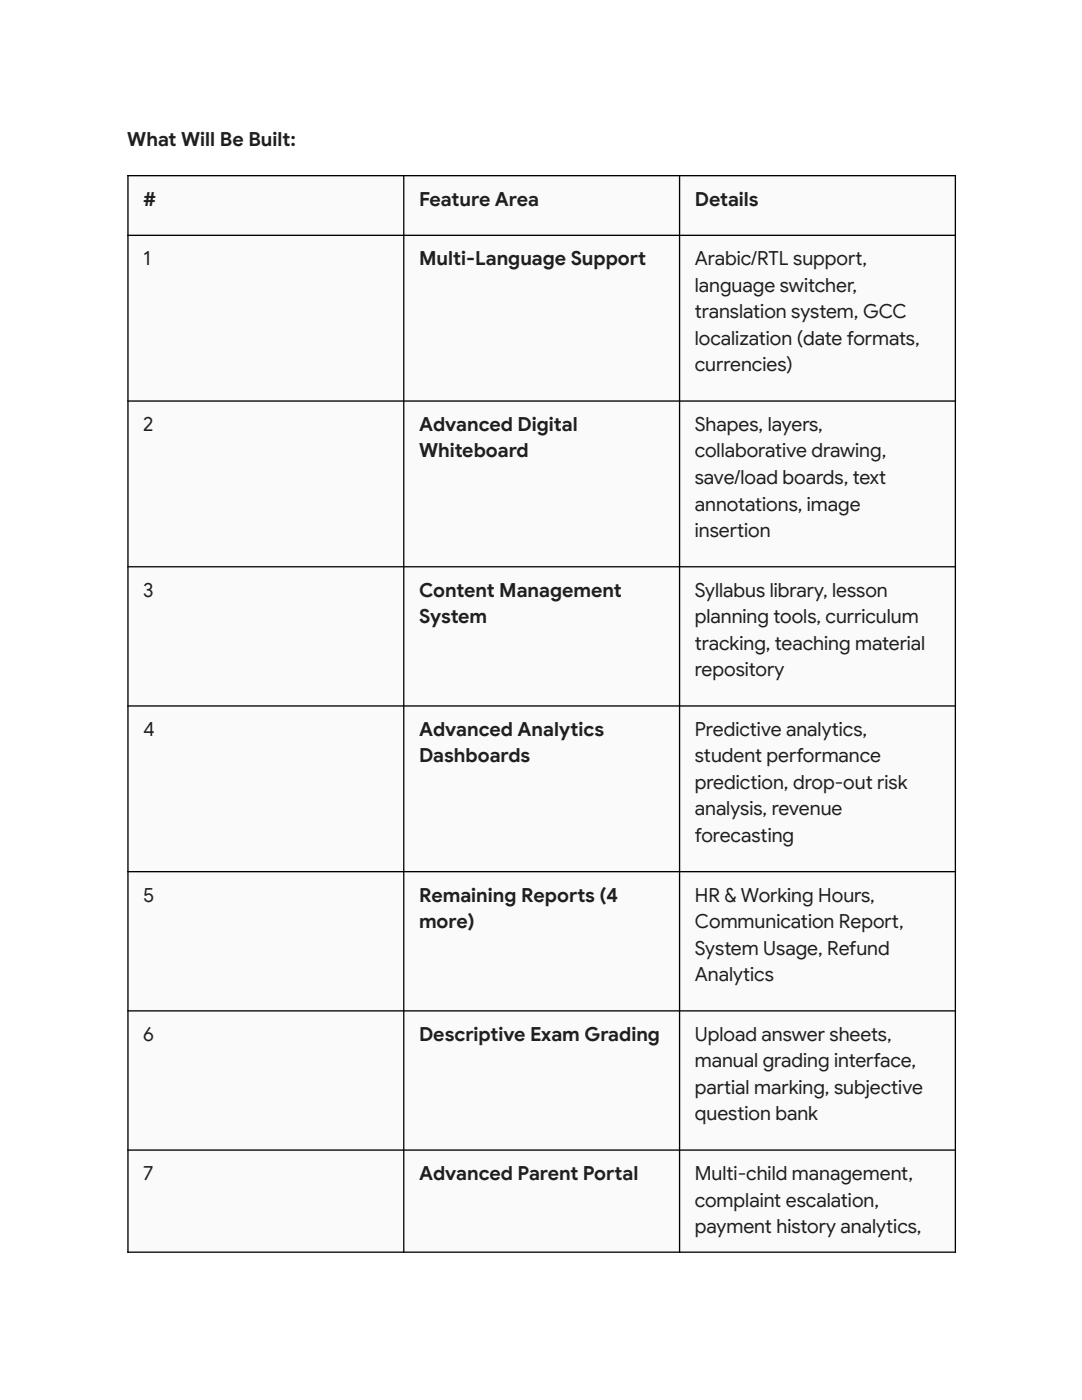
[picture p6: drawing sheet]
<svg xmlns="http://www.w3.org/2000/svg" width="216mm" height="279mm" viewBox="0 0 216 279" stroke-linecap="round" stroke-linejoin="round" font-family="sans-serif">
<defs><g id="words">
<g font-size="3.9" fill="#1f1f1f">
<text x="25.4" y="29.1">What Will Be Built:</text>
<text x="28.6" y="41">#</text>
<text x="83.6" y="41">Feature Area</text>
<text x="138.6" y="41">Details</text>
<text x="28.6" y="52.9">1</text>
<text x="83.6" y="52.9">Multi-Language Support</text>
<text x="138.6" y="52.9">Arabic/RTL support,</text>
<text x="138.6" y="58.2">language switcher,</text>
<text x="138.6" y="63.5">translation system, GCC</text>
<text x="138.6" y="68.8">localization (date formats,</text>
<text x="138.6" y="74.1">currencies)</text>
<text x="28.6" y="86">2</text>
<text x="83.6" y="86">Advanced Digital</text>
<text x="138.6" y="86">Shapes, layers,</text>
<text x="83.6" y="91.3">Whiteboard</text>
<text x="138.6" y="91.3">collaborative drawing,</text>
<text x="138.6" y="96.6">save/load boards, text</text>
<text x="138.6" y="101.9">annotations, image</text>
<text x="138.6" y="107.2">insertion</text>
<text x="28.6" y="119.1">3</text>
<text x="83.6" y="119.1">Content Management</text>
<text x="138.6" y="119.1">Syllabus library, lesson</text>
<text x="83.6" y="124.4">System</text>
<text x="138.6" y="124.4">planning tools, curriculum</text>
<text x="138.6" y="129.7">tracking, teaching material</text>
<text x="138.6" y="135">repository</text>
<text x="28.6" y="146.9">4</text>
<text x="83.6" y="146.9">Advanced Analytics</text>
<text x="138.6" y="146.9">Predictive analytics,</text>
<text x="83.6" y="152.2">Dashboards</text>
<text x="138.6" y="152.2">student performance</text>
<text x="138.6" y="157.4">prediction, drop-out risk</text>
<text x="138.6" y="162.7">analysis, revenue</text>
<text x="138.6" y="168">forecasting</text>
<text x="28.6" y="179.9">5</text>
<text x="83.6" y="179.9">Remaining Reports (4</text>
<text x="138.6" y="179.9">HR &amp; Working Hours,</text>
<text x="83.6" y="185.2">more)</text>
<text x="138.6" y="185.2">Communication Report,</text>
<text x="138.6" y="190.5">System Usage, Refund</text>
<text x="138.6" y="195.8">Analytics</text>
<text x="28.6" y="207.7">6</text>
<text x="83.6" y="207.7">Descriptive Exam Grading</text>
<text x="138.6" y="207.7">Upload answer sheets,</text>
<text x="138.6" y="213">manual grading interface,</text>
<text x="138.6" y="218.3">partial marking, subjective</text>
<text x="138.6" y="223.6">question bank</text>
<text x="28.6" y="235.5">7</text>
<text x="83.6" y="235.5">Advanced Parent Portal</text>
<text x="138.6" y="235.5">Multi-child management,</text>
<text x="138.6" y="240.8">complaint escalation,</text>
<text x="138.6" y="246.1">payment history analytics,</text>
</g>
</g></defs>
<g fill="#f8fafd">
<path d="M25.4 34.9h55v11.9h-55z"/>
<path d="M80.4 34.9h55.1v11.9h-55.1z"/>
<path d="M135.5 34.9h55v11.9h-55z"/>
<path d="M25.4 46.8h55v33.1h-55z"/>
<path d="M80.4 46.8h55.1v33.1h-55.1z"/>
<path d="M135.5 46.8h55v33.1h-55z"/>
<path d="M25.4 79.9h55v33.1h-55z"/>
<path d="M80.4 79.9h55.1v33.1h-55.1z"/>
<path d="M135.5 79.9h55v33.1h-55z"/>
<path d="M25.4 113h55v27.8h-55z"/>
<path d="M80.4 113h55.1v27.8h-55.1z"/>
<path d="M135.5 113h55v27.8h-55z"/>
<path d="M25.4 140.8h55v33h-55z"/>
<path d="M80.4 140.8h55.1v33h-55.1z"/>
<path d="M135.5 140.8h55v33h-55z"/>
<path d="M25.4 173.8h55v27.8h-55z"/>
<path d="M80.4 173.8h55.1v27.8h-55.1z"/>
<path d="M135.5 173.8h55v27.8h-55z"/>
<path d="M25.4 201.6h55v27.8h-55z"/>
<path d="M80.4 201.6h55.1v27.8h-55.1z"/>
<path d="M135.5 201.6h55v27.8h-55z"/>
<path d="M25.4 229.4h55v20.4h-55z"/>
<path d="M80.4 229.4h55.1v20.4h-55.1z"/>
<path d="M135.5 229.4h55v20.4h-55z"/>
</g>
<g fill="none" stroke="#000" stroke-width=".26">
<path d="M25.4 35.1h165.4M25.5 34.9v215.1M80.6 34.9v215.1M135.6 34.9v215.1M190.6 34.9v215.1M25.4 47h165.4M25.4 80h165.4M25.4 113.1h165.4M25.4 140.9h165.4M25.4 174h165.4M25.4 201.7h165.4M25.4 229.5h165.4"/>
<path d="M25.4 249.9h165.4"/>
</g>
<use href="#words"/>
</svg>
